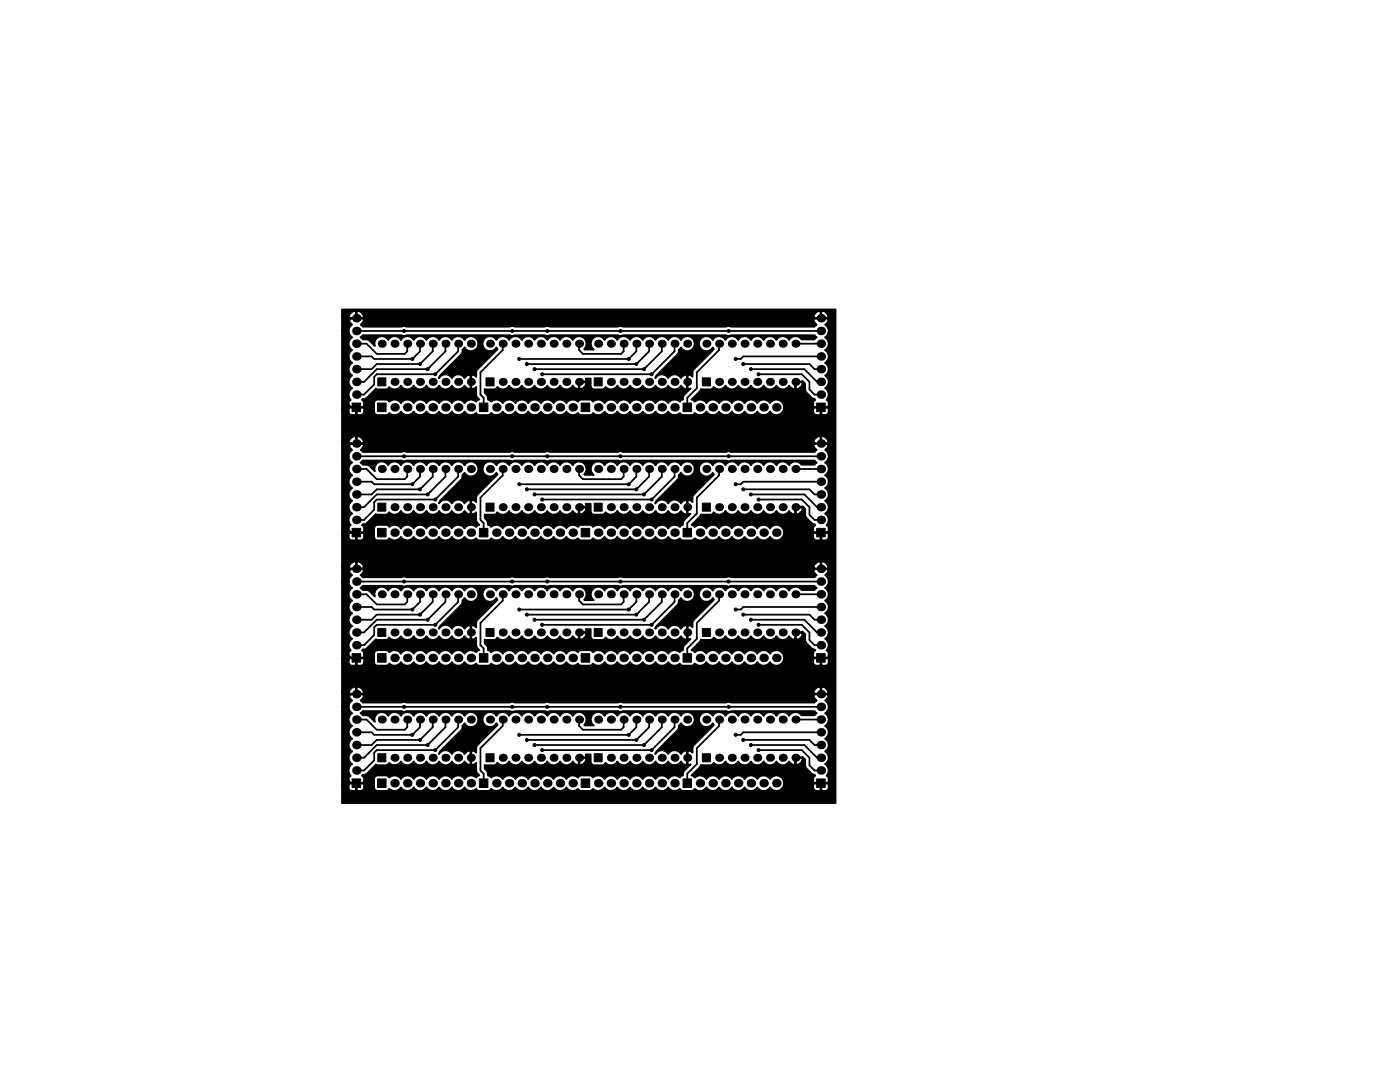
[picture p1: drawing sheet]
<svg xmlns="http://www.w3.org/2000/svg" width="279mm" height="216mm" viewBox="0 0 279 216" stroke-linecap="round" stroke-linejoin="round" font-family="sans-serif">
<g fill="#000" stroke="#000" stroke-width=".2">
<path d="M75.4 75.4h1.6v1.6h-1.6zM97 75.4h1.6v1.6h-1.6zM118.6 75.4h1.6v1.6h-1.6zM140.2 75.4h1.6v1.6h-1.6zM70.3 80.4h1.7v1.7h-1.7zM75.4 80.4h1.6v1.7h-1.6zM95.7 80.4h1.7v1.7h-1.7zM116 80.4h1.7v1.7h-1.7zM136.3 80.4h1.7v1.7h-1.7zM163 80.4h1.7v1.7h-1.7zM70.3 105.4h1.7v1.7h-1.7zM75.4 100.4h1.6v1.6h-1.6z"/>
<path d="M75.4 105.4h1.6v1.7h-1.6zM95.7 105.4h1.7v1.7h-1.7zM97 100.4h1.6v1.6h-1.6zM116 105.4h1.7v1.7h-1.7zM118.6 100.4h1.6v1.6h-1.6zM136.3 105.4h1.7v1.7h-1.7zM140.2 100.4h1.6v1.6h-1.6zM163 105.4h1.7v1.7h-1.7zM70.3 130.4h1.7v1.7h-1.7zM75.4 125.4h1.6v1.6h-1.6zM75.4 130.4h1.6v1.7h-1.6zM95.7 130.4h1.7v1.7h-1.7z"/>
<path d="M97 125.4h1.6v1.6h-1.6zM116 130.4h1.7v1.7h-1.7zM118.6 125.4h1.6v1.6h-1.6zM136.3 130.4h1.7v1.7h-1.7zM140.2 125.4h1.6v1.6h-1.6zM163 130.4h1.7v1.7h-1.7zM70.3 155.4h1.7v1.7h-1.7zM75.4 150.4h1.6v1.6h-1.6zM75.4 155.4h1.6v1.7h-1.6zM95.7 155.4h1.7v1.7h-1.7zM97 150.4h1.6v1.6h-1.6zM116 155.4h1.7v1.7h-1.7z"/>
<path d="M118.6 150.4h1.6v1.6h-1.6zM136.3 155.4h1.7v1.7h-1.7zM140.2 150.4h1.6v1.6h-1.6zM163 155.4h1.7v1.7h-1.7z"/>
<circle cx="80.6" cy="66" r=".3"/>
<circle cx="82.3" cy="71.6" r=".3"/>
<circle cx="83.8" cy="72.6" r=".3"/>
<circle cx="85.3" cy="73.7" r=".3"/>
<circle cx="86.9" cy="74.7" r=".3"/>
<circle cx="95.9" cy="67.3" r=".3"/>
<circle cx="102.2" cy="66" r=".3"/>
<circle cx="103.6" cy="71.6" r=".3"/>
<circle cx="105.2" cy="72.6" r=".3"/>
<circle cx="106.7" cy="73.7" r=".3"/>
<circle cx="108.2" cy="74.7" r=".3"/>
<circle cx="109.2" cy="66" r=".3"/>
<circle cx="123.8" cy="66" r=".3"/>
<circle cx="125.5" cy="71.6" r=".3"/>
<circle cx="127" cy="72.6" r=".3"/>
<circle cx="128.5" cy="73.7" r=".3"/>
<circle cx="130" cy="74.7" r=".3"/>
<circle cx="139.1" cy="67.3" r=".3"/>
<circle cx="145.4" cy="66" r=".3"/>
<circle cx="146.8" cy="71.6" r=".3"/>
<circle cx="148.3" cy="72.6" r=".3"/>
<circle cx="149.9" cy="73.7" r=".3"/>
<circle cx="151.4" cy="74.7" r=".3"/>
<circle cx="80.6" cy="91" r=".3"/>
<circle cx="82.3" cy="96.6" r=".3"/>
<circle cx="83.8" cy="97.6" r=".3"/>
<circle cx="85.3" cy="98.7" r=".3"/>
<circle cx="86.9" cy="99.7" r=".3"/>
<circle cx="95.9" cy="92.3" r=".3"/>
<circle cx="102.2" cy="91" r=".3"/>
<circle cx="103.6" cy="96.6" r=".3"/>
<circle cx="105.2" cy="97.6" r=".3"/>
<circle cx="106.7" cy="98.7" r=".3"/>
<circle cx="108.2" cy="99.7" r=".3"/>
<circle cx="109.2" cy="91" r=".3"/>
<circle cx="123.8" cy="91" r=".3"/>
<circle cx="125.5" cy="96.6" r=".3"/>
<circle cx="127" cy="97.6" r=".3"/>
<circle cx="128.5" cy="98.7" r=".3"/>
<circle cx="130" cy="99.7" r=".3"/>
<circle cx="139.1" cy="92.3" r=".3"/>
<circle cx="145.4" cy="91" r=".3"/>
<circle cx="146.8" cy="96.6" r=".3"/>
<circle cx="148.3" cy="97.6" r=".3"/>
<circle cx="149.9" cy="98.7" r=".3"/>
<circle cx="151.4" cy="99.7" r=".3"/>
<circle cx="80.6" cy="116" r=".3"/>
<circle cx="95.9" cy="117.3" r=".3"/>
<circle cx="102.2" cy="116" r=".3"/>
<circle cx="109.2" cy="116" r=".3"/>
<circle cx="123.8" cy="116" r=".3"/>
<circle cx="139.1" cy="117.3" r=".3"/>
<circle cx="145.4" cy="116" r=".3"/>
<circle cx="82.3" cy="121.6" r=".3"/>
<circle cx="83.8" cy="122.6" r=".3"/>
<circle cx="85.3" cy="123.7" r=".3"/>
<circle cx="86.9" cy="124.7" r=".3"/>
<circle cx="103.6" cy="121.6" r=".3"/>
<circle cx="105.2" cy="122.6" r=".3"/>
<circle cx="106.7" cy="123.7" r=".3"/>
<circle cx="108.2" cy="124.7" r=".3"/>
<circle cx="125.5" cy="121.6" r=".3"/>
<circle cx="127" cy="122.6" r=".3"/>
<circle cx="128.5" cy="123.7" r=".3"/>
<circle cx="130" cy="124.7" r=".3"/>
<circle cx="146.8" cy="121.6" r=".3"/>
<circle cx="148.3" cy="122.6" r=".3"/>
<circle cx="149.9" cy="123.7" r=".3"/>
<circle cx="151.4" cy="124.7" r=".3"/>
<circle cx="80.6" cy="141" r=".3"/>
<circle cx="82.3" cy="146.6" r=".3"/>
<circle cx="83.8" cy="147.6" r=".3"/>
<circle cx="85.3" cy="148.7" r=".3"/>
<circle cx="86.9" cy="149.7" r=".3"/>
<circle cx="95.9" cy="142.3" r=".3"/>
<circle cx="102.2" cy="141" r=".3"/>
<circle cx="103.6" cy="146.6" r=".3"/>
<circle cx="105.2" cy="147.6" r=".3"/>
<circle cx="106.7" cy="148.7" r=".3"/>
<circle cx="108.2" cy="149.7" r=".3"/>
<circle cx="109.2" cy="141" r=".3"/>
<circle cx="123.8" cy="141" r=".3"/>
<circle cx="125.5" cy="146.6" r=".3"/>
<circle cx="127" cy="147.6" r=".3"/>
<circle cx="128.5" cy="148.7" r=".3"/>
<circle cx="130" cy="149.7" r=".3"/>
<circle cx="139.1" cy="142.3" r=".3"/>
<circle cx="145.4" cy="141" r=".3"/>
<circle cx="146.8" cy="146.6" r=".3"/>
<circle cx="148.3" cy="147.6" r=".3"/>
<circle cx="149.9" cy="148.7" r=".3"/>
<circle cx="151.4" cy="149.7" r=".3"/>
</g>
<g fill="#000">
<circle cx="71.1" cy="68.6" r=".85"/>
<circle cx="71.1" cy="78.7" r=".85"/>
<circle cx="71.1" cy="71.1" r=".85"/>
<circle cx="71.1" cy="73.7" r=".85"/>
<circle cx="71.1" cy="63.5" r=".85"/>
<circle cx="71.1" cy="76.2" r=".85"/>
<circle cx="71.1" cy="66" r=".85"/>
<circle cx="76.2" cy="68.6" r=".8"/>
<circle cx="78.7" cy="68.6" r=".8"/>
<circle cx="78.7" cy="76.2" r=".8"/>
<circle cx="81.3" cy="76.2" r=".8"/>
<circle cx="81.3" cy="68.6" r=".8"/>
<circle cx="83.8" cy="76.2" r=".8"/>
<circle cx="83.8" cy="68.6" r=".8"/>
<circle cx="86.4" cy="76.2" r=".8"/>
<circle cx="86.4" cy="68.6" r=".8"/>
<circle cx="88.9" cy="68.6" r=".8"/>
<circle cx="88.9" cy="76.2" r=".8"/>
<circle cx="91.4" cy="68.6" r=".8"/>
<circle cx="91.4" cy="76.2" r=".8"/>
<circle cx="94" cy="76.2" r=".8"/>
<circle cx="94" cy="68.6" r=".8"/>
<circle cx="97.8" cy="68.6" r=".8"/>
<circle cx="100.3" cy="76.2" r=".8"/>
<circle cx="100.3" cy="68.6" r=".8"/>
<circle cx="102.9" cy="76.2" r=".8"/>
<circle cx="102.9" cy="68.6" r=".8"/>
<circle cx="105.4" cy="76.2" r=".8"/>
<circle cx="105.4" cy="68.6" r=".8"/>
<circle cx="107.9" cy="76.2" r=".8"/>
<circle cx="107.9" cy="68.6" r=".8"/>
<circle cx="110.5" cy="76.2" r=".8"/>
<circle cx="110.5" cy="68.6" r=".8"/>
<circle cx="113" cy="76.2" r=".8"/>
<circle cx="113" cy="68.6" r=".8"/>
<circle cx="115.6" cy="68.6" r=".8"/>
<circle cx="115.6" cy="76.2" r=".8"/>
<circle cx="119.4" cy="68.6" r=".8"/>
<circle cx="121.9" cy="76.2" r=".8"/>
<circle cx="121.9" cy="68.6" r=".8"/>
<circle cx="124.5" cy="68.6" r=".8"/>
<circle cx="124.5" cy="76.2" r=".8"/>
<circle cx="127" cy="68.6" r=".8"/>
<circle cx="127" cy="76.2" r=".8"/>
<circle cx="129.5" cy="68.6" r=".8"/>
<circle cx="129.5" cy="76.2" r=".8"/>
<circle cx="132.1" cy="68.6" r=".8"/>
<circle cx="132.1" cy="76.2" r=".8"/>
<circle cx="134.6" cy="76.2" r=".8"/>
<circle cx="134.6" cy="68.6" r=".8"/>
<circle cx="137.2" cy="68.6" r=".8"/>
<circle cx="137.2" cy="76.2" r=".8"/>
<circle cx="141" cy="68.6" r=".8"/>
<circle cx="143.5" cy="76.2" r=".8"/>
<circle cx="143.5" cy="68.6" r=".8"/>
<circle cx="146" cy="76.2" r=".8"/>
<circle cx="146" cy="68.6" r=".8"/>
<circle cx="148.6" cy="68.6" r=".8"/>
<circle cx="148.6" cy="76.2" r=".8"/>
<circle cx="151.1" cy="68.6" r=".8"/>
<circle cx="151.1" cy="76.2" r=".8"/>
<circle cx="153.7" cy="68.6" r=".8"/>
<circle cx="153.7" cy="76.2" r=".8"/>
<circle cx="156.2" cy="68.6" r=".8"/>
<circle cx="156.2" cy="76.2" r=".8"/>
<circle cx="158.7" cy="68.6" r=".8"/>
<circle cx="158.7" cy="76.2" r=".8"/>
<circle cx="163.8" cy="63.5" r=".85"/>
<circle cx="163.8" cy="78.7" r=".85"/>
<circle cx="163.8" cy="76.2" r=".85"/>
<circle cx="163.8" cy="73.7" r=".85"/>
<circle cx="163.8" cy="68.6" r=".85"/>
<circle cx="163.8" cy="71.1" r=".85"/>
<circle cx="163.8" cy="66" r=".85"/>
<circle cx="71.1" cy="93.6" r=".85"/>
<circle cx="71.1" cy="96.1" r=".85"/>
<circle cx="71.1" cy="91" r=".85"/>
<circle cx="71.1" cy="88.5" r=".85"/>
<circle cx="71.1" cy="98.7" r=".85"/>
<circle cx="76.2" cy="93.6" r=".8"/>
<circle cx="78.7" cy="81.3" r=".85"/>
<circle cx="78.7" cy="93.6" r=".8"/>
<circle cx="81.3" cy="81.3" r=".85"/>
<circle cx="81.3" cy="93.6" r=".8"/>
<circle cx="83.8" cy="81.3" r=".85"/>
<circle cx="83.8" cy="93.6" r=".8"/>
<circle cx="86.4" cy="81.3" r=".85"/>
<circle cx="86.4" cy="93.6" r=".8"/>
<circle cx="88.9" cy="81.3" r=".85"/>
<circle cx="88.9" cy="93.6" r=".8"/>
<circle cx="91.4" cy="93.6" r=".8"/>
<circle cx="91.4" cy="81.3" r=".85"/>
<circle cx="94" cy="93.6" r=".8"/>
<circle cx="94" cy="81.3" r=".85"/>
<circle cx="97.8" cy="93.6" r=".8"/>
<circle cx="99.1" cy="81.3" r=".85"/>
<circle cx="100.3" cy="93.6" r=".8"/>
<circle cx="101.6" cy="81.3" r=".85"/>
<circle cx="102.9" cy="93.6" r=".8"/>
<circle cx="104.1" cy="81.3" r=".85"/>
<circle cx="105.4" cy="93.6" r=".8"/>
<circle cx="106.7" cy="81.3" r=".85"/>
<circle cx="107.9" cy="93.6" r=".8"/>
<circle cx="109.2" cy="81.3" r=".85"/>
<circle cx="110.5" cy="93.6" r=".8"/>
<circle cx="111.8" cy="81.3" r=".85"/>
<circle cx="113" cy="93.6" r=".8"/>
<circle cx="114.3" cy="81.3" r=".85"/>
<circle cx="115.6" cy="93.6" r=".8"/>
<circle cx="119.4" cy="93.6" r=".8"/>
<circle cx="119.4" cy="81.3" r=".85"/>
<circle cx="121.9" cy="81.3" r=".85"/>
<circle cx="121.9" cy="93.6" r=".8"/>
<circle cx="124.5" cy="81.3" r=".85"/>
<circle cx="124.5" cy="93.6" r=".8"/>
<circle cx="127" cy="81.3" r=".85"/>
<circle cx="127" cy="93.6" r=".8"/>
<circle cx="129.5" cy="81.3" r=".85"/>
<circle cx="129.5" cy="93.6" r=".8"/>
<circle cx="132.1" cy="81.3" r=".85"/>
<circle cx="132.1" cy="93.6" r=".8"/>
<circle cx="134.6" cy="93.6" r=".8"/>
<circle cx="134.6" cy="81.3" r=".85"/>
<circle cx="137.2" cy="93.6" r=".8"/>
<circle cx="139.7" cy="81.3" r=".85"/>
<circle cx="141" cy="93.6" r=".8"/>
<circle cx="142.2" cy="81.3" r=".85"/>
<circle cx="143.5" cy="93.6" r=".8"/>
<circle cx="144.8" cy="81.3" r=".85"/>
<circle cx="146" cy="93.6" r=".8"/>
<circle cx="147.3" cy="81.3" r=".85"/>
<circle cx="148.6" cy="93.6" r=".8"/>
<circle cx="149.9" cy="81.3" r=".85"/>
<circle cx="151.1" cy="93.6" r=".8"/>
<circle cx="152.4" cy="81.3" r=".85"/>
<circle cx="153.7" cy="93.6" r=".8"/>
<circle cx="154.9" cy="81.3" r=".85"/>
<circle cx="156.2" cy="93.6" r=".8"/>
<circle cx="158.7" cy="93.6" r=".8"/>
<circle cx="163.8" cy="98.7" r=".85"/>
<circle cx="163.8" cy="96.1" r=".85"/>
<circle cx="163.8" cy="88.5" r=".85"/>
<circle cx="163.8" cy="93.6" r=".85"/>
<circle cx="163.8" cy="91" r=".85"/>
<circle cx="71.1" cy="113.5" r=".85"/>
<circle cx="71.1" cy="101.2" r=".85"/>
<circle cx="71.1" cy="118.6" r=".85"/>
<circle cx="71.1" cy="103.7" r=".85"/>
<circle cx="71.1" cy="116" r=".85"/>
<circle cx="76.2" cy="118.6" r=".8"/>
<circle cx="78.7" cy="106.3" r=".85"/>
<circle cx="78.7" cy="101.2" r=".8"/>
<circle cx="78.7" cy="118.6" r=".8"/>
<circle cx="81.3" cy="106.3" r=".85"/>
<circle cx="81.3" cy="101.2" r=".8"/>
<circle cx="81.3" cy="118.6" r=".8"/>
<circle cx="83.8" cy="118.6" r=".8"/>
<circle cx="83.8" cy="106.3" r=".85"/>
<circle cx="83.8" cy="101.2" r=".8"/>
<circle cx="86.4" cy="118.6" r=".8"/>
<circle cx="86.4" cy="106.3" r=".85"/>
<circle cx="86.4" cy="101.2" r=".8"/>
<circle cx="88.9" cy="101.2" r=".8"/>
<circle cx="88.9" cy="106.3" r=".85"/>
<circle cx="88.9" cy="118.6" r=".8"/>
<circle cx="91.4" cy="101.2" r=".8"/>
<circle cx="91.4" cy="106.3" r=".85"/>
<circle cx="91.4" cy="118.6" r=".8"/>
<circle cx="94" cy="101.2" r=".8"/>
<circle cx="94" cy="118.6" r=".8"/>
<circle cx="94" cy="106.3" r=".85"/>
<circle cx="97.8" cy="118.6" r=".8"/>
<circle cx="99.1" cy="106.3" r=".85"/>
<circle cx="100.3" cy="118.6" r=".8"/>
<circle cx="100.3" cy="101.2" r=".8"/>
<circle cx="101.6" cy="106.3" r=".85"/>
<circle cx="102.9" cy="101.2" r=".8"/>
<circle cx="102.9" cy="118.6" r=".8"/>
<circle cx="104.1" cy="106.3" r=".85"/>
<circle cx="105.4" cy="101.2" r=".8"/>
<circle cx="105.4" cy="118.6" r=".8"/>
<circle cx="106.7" cy="106.3" r=".85"/>
<circle cx="107.9" cy="118.6" r=".8"/>
<circle cx="107.9" cy="101.2" r=".8"/>
<circle cx="109.2" cy="106.3" r=".85"/>
<circle cx="110.5" cy="118.6" r=".8"/>
<circle cx="110.5" cy="101.2" r=".8"/>
<circle cx="111.8" cy="106.3" r=".85"/>
<circle cx="113" cy="118.6" r=".8"/>
<circle cx="113" cy="101.2" r=".8"/>
<circle cx="114.3" cy="106.3" r=".85"/>
<circle cx="115.6" cy="118.6" r=".8"/>
<circle cx="115.6" cy="101.2" r=".8"/>
<circle cx="119.4" cy="118.6" r=".8"/>
<circle cx="119.4" cy="106.3" r=".85"/>
<circle cx="121.9" cy="101.2" r=".8"/>
<circle cx="121.9" cy="106.3" r=".85"/>
<circle cx="121.9" cy="118.6" r=".8"/>
<circle cx="124.5" cy="106.3" r=".85"/>
<circle cx="124.5" cy="118.6" r=".8"/>
<circle cx="124.5" cy="101.2" r=".8"/>
<circle cx="127" cy="118.6" r=".8"/>
<circle cx="127" cy="106.3" r=".85"/>
<circle cx="127" cy="101.2" r=".8"/>
<circle cx="129.5" cy="106.3" r=".85"/>
<circle cx="129.5" cy="118.6" r=".8"/>
<circle cx="129.5" cy="101.2" r=".8"/>
<circle cx="132.1" cy="106.3" r=".85"/>
<circle cx="132.1" cy="101.2" r=".8"/>
<circle cx="132.1" cy="118.6" r=".8"/>
<circle cx="134.6" cy="101.2" r=".8"/>
<circle cx="134.6" cy="118.6" r=".8"/>
<circle cx="134.6" cy="106.3" r=".85"/>
<circle cx="137.2" cy="118.6" r=".8"/>
<circle cx="137.2" cy="101.2" r=".8"/>
<circle cx="139.7" cy="106.3" r=".85"/>
<circle cx="141" cy="118.6" r=".8"/>
<circle cx="142.2" cy="106.3" r=".85"/>
<circle cx="143.5" cy="118.6" r=".8"/>
<circle cx="143.5" cy="101.2" r=".8"/>
<circle cx="144.8" cy="106.3" r=".85"/>
<circle cx="146" cy="118.6" r=".8"/>
<circle cx="146" cy="101.2" r=".8"/>
<circle cx="147.3" cy="106.3" r=".85"/>
<circle cx="148.6" cy="101.2" r=".8"/>
<circle cx="148.6" cy="118.6" r=".8"/>
<circle cx="149.9" cy="106.3" r=".85"/>
<circle cx="151.1" cy="118.6" r=".8"/>
<circle cx="151.1" cy="101.2" r=".8"/>
<circle cx="152.4" cy="106.3" r=".85"/>
<circle cx="153.7" cy="118.6" r=".8"/>
<circle cx="153.7" cy="101.2" r=".8"/>
<circle cx="154.9" cy="106.3" r=".85"/>
<circle cx="156.2" cy="118.6" r=".8"/>
<circle cx="156.2" cy="101.2" r=".8"/>
<circle cx="158.7" cy="101.2" r=".8"/>
<circle cx="158.7" cy="118.6" r=".8"/>
<circle cx="163.8" cy="113.5" r=".85"/>
<circle cx="163.8" cy="101.2" r=".85"/>
<circle cx="163.8" cy="118.6" r=".85"/>
<circle cx="163.8" cy="116" r=".85"/>
<circle cx="163.8" cy="103.7" r=".85"/>
<circle cx="71.1" cy="138.5" r=".85"/>
<circle cx="71.1" cy="126.2" r=".85"/>
<circle cx="71.1" cy="123.7" r=".85"/>
<circle cx="71.1" cy="128.7" r=".85"/>
<circle cx="71.1" cy="121.1" r=".85"/>
<circle cx="78.7" cy="126.2" r=".8"/>
<circle cx="78.7" cy="131.3" r=".85"/>
<circle cx="81.3" cy="131.3" r=".85"/>
<circle cx="81.3" cy="126.2" r=".8"/>
<circle cx="83.8" cy="126.2" r=".8"/>
<circle cx="83.8" cy="131.3" r=".85"/>
<circle cx="86.4" cy="126.2" r=".8"/>
<circle cx="86.4" cy="131.3" r=".85"/>
<circle cx="88.9" cy="126.2" r=".8"/>
<circle cx="88.9" cy="131.3" r=".85"/>
<circle cx="91.4" cy="126.2" r=".8"/>
<circle cx="91.4" cy="131.3" r=".85"/>
<circle cx="94" cy="126.2" r=".8"/>
<circle cx="94" cy="131.3" r=".85"/>
<circle cx="99.1" cy="131.3" r=".85"/>
<circle cx="100.3" cy="126.2" r=".8"/>
<circle cx="101.6" cy="131.3" r=".85"/>
<circle cx="102.9" cy="126.2" r=".8"/>
<circle cx="104.1" cy="131.3" r=".85"/>
<circle cx="105.4" cy="126.2" r=".8"/>
<circle cx="106.7" cy="131.3" r=".85"/>
<circle cx="107.9" cy="126.2" r=".8"/>
<circle cx="109.2" cy="131.3" r=".85"/>
<circle cx="110.5" cy="126.2" r=".8"/>
<circle cx="111.8" cy="131.3" r=".85"/>
<circle cx="113" cy="126.2" r=".8"/>
<circle cx="114.3" cy="131.3" r=".85"/>
<circle cx="115.6" cy="126.2" r=".8"/>
<circle cx="119.4" cy="131.3" r=".85"/>
<circle cx="121.9" cy="126.2" r=".8"/>
<circle cx="121.9" cy="131.3" r=".85"/>
<circle cx="124.5" cy="131.3" r=".85"/>
<circle cx="124.5" cy="126.2" r=".8"/>
<circle cx="127" cy="131.3" r=".85"/>
<circle cx="127" cy="126.2" r=".8"/>
<circle cx="129.5" cy="126.2" r=".8"/>
<circle cx="129.5" cy="131.3" r=".85"/>
<circle cx="132.1" cy="131.3" r=".85"/>
<circle cx="132.1" cy="126.2" r=".8"/>
<circle cx="134.6" cy="126.2" r=".8"/>
<circle cx="134.6" cy="131.3" r=".85"/>
<circle cx="137.2" cy="126.2" r=".8"/>
<circle cx="139.7" cy="131.3" r=".85"/>
<circle cx="142.2" cy="131.3" r=".85"/>
<circle cx="143.5" cy="126.2" r=".8"/>
<circle cx="144.8" cy="131.3" r=".85"/>
<circle cx="146" cy="126.2" r=".8"/>
<circle cx="147.3" cy="131.3" r=".85"/>
<circle cx="148.6" cy="126.2" r=".8"/>
<circle cx="149.9" cy="131.3" r=".85"/>
<circle cx="151.1" cy="126.2" r=".8"/>
<circle cx="152.4" cy="131.3" r=".85"/>
<circle cx="153.7" cy="126.2" r=".8"/>
<circle cx="154.9" cy="131.3" r=".85"/>
<circle cx="156.2" cy="126.2" r=".8"/>
<circle cx="158.7" cy="126.2" r=".8"/>
<circle cx="163.8" cy="123.7" r=".85"/>
<circle cx="163.8" cy="121.1" r=".85"/>
<circle cx="163.8" cy="126.2" r=".85"/>
<circle cx="163.8" cy="138.5" r=".85"/>
<circle cx="163.8" cy="128.7" r=".85"/>
<circle cx="71.1" cy="151.2" r=".85"/>
<circle cx="71.1" cy="146.1" r=".85"/>
<circle cx="71.1" cy="141" r=".85"/>
<circle cx="71.1" cy="153.7" r=".85"/>
<circle cx="71.1" cy="143.6" r=".85"/>
<circle cx="71.1" cy="148.7" r=".85"/>
<circle cx="76.2" cy="143.6" r=".8"/>
<circle cx="78.7" cy="156.3" r=".85"/>
<circle cx="78.7" cy="151.2" r=".8"/>
<circle cx="78.7" cy="143.6" r=".8"/>
<circle cx="81.3" cy="156.3" r=".85"/>
<circle cx="81.3" cy="143.6" r=".8"/>
<circle cx="81.3" cy="151.2" r=".8"/>
<circle cx="83.8" cy="143.6" r=".8"/>
<circle cx="83.8" cy="156.3" r=".85"/>
<circle cx="83.8" cy="151.2" r=".8"/>
<circle cx="86.4" cy="156.3" r=".85"/>
<circle cx="86.4" cy="143.6" r=".8"/>
<circle cx="86.4" cy="151.2" r=".8"/>
<circle cx="88.9" cy="156.3" r=".85"/>
<circle cx="88.9" cy="143.6" r=".8"/>
<circle cx="88.9" cy="151.2" r=".8"/>
<circle cx="91.4" cy="143.6" r=".8"/>
<circle cx="91.4" cy="151.2" r=".8"/>
<circle cx="91.4" cy="156.3" r=".85"/>
<circle cx="94" cy="156.3" r=".85"/>
<circle cx="94" cy="143.6" r=".8"/>
<circle cx="94" cy="151.2" r=".8"/>
<circle cx="97.8" cy="143.6" r=".8"/>
<circle cx="99.1" cy="156.3" r=".85"/>
<circle cx="100.3" cy="143.6" r=".8"/>
<circle cx="100.3" cy="151.2" r=".8"/>
<circle cx="101.6" cy="156.3" r=".85"/>
<circle cx="102.9" cy="151.2" r=".8"/>
<circle cx="102.9" cy="143.6" r=".8"/>
<circle cx="104.1" cy="156.3" r=".85"/>
<circle cx="105.4" cy="151.2" r=".8"/>
<circle cx="105.4" cy="143.6" r=".8"/>
<circle cx="106.7" cy="156.3" r=".85"/>
<circle cx="107.9" cy="143.6" r=".8"/>
<circle cx="107.9" cy="151.2" r=".8"/>
<circle cx="109.2" cy="156.3" r=".85"/>
<circle cx="110.5" cy="143.6" r=".8"/>
<circle cx="110.5" cy="151.2" r=".8"/>
<circle cx="111.8" cy="156.3" r=".85"/>
<circle cx="113" cy="151.2" r=".8"/>
<circle cx="113" cy="143.6" r=".8"/>
<circle cx="114.3" cy="156.3" r=".85"/>
<circle cx="115.6" cy="143.6" r=".8"/>
<circle cx="115.6" cy="151.2" r=".8"/>
<circle cx="119.4" cy="143.6" r=".8"/>
<circle cx="119.4" cy="156.3" r=".85"/>
<circle cx="121.9" cy="156.3" r=".85"/>
<circle cx="121.9" cy="151.2" r=".8"/>
<circle cx="121.9" cy="143.6" r=".8"/>
<circle cx="124.5" cy="156.3" r=".85"/>
<circle cx="124.5" cy="151.2" r=".8"/>
<circle cx="124.5" cy="143.6" r=".8"/>
<circle cx="127" cy="156.3" r=".85"/>
<circle cx="127" cy="151.2" r=".8"/>
<circle cx="127" cy="143.6" r=".8"/>
<circle cx="129.5" cy="156.3" r=".85"/>
<circle cx="129.5" cy="143.6" r=".8"/>
<circle cx="129.5" cy="151.2" r=".8"/>
<circle cx="132.1" cy="156.3" r=".85"/>
<circle cx="132.1" cy="143.6" r=".8"/>
<circle cx="132.1" cy="151.2" r=".8"/>
<circle cx="134.6" cy="156.3" r=".85"/>
<circle cx="134.6" cy="151.2" r=".8"/>
<circle cx="134.6" cy="143.6" r=".8"/>
<circle cx="137.2" cy="143.6" r=".8"/>
<circle cx="137.2" cy="151.2" r=".8"/>
<circle cx="139.7" cy="156.3" r=".85"/>
<circle cx="141" cy="143.6" r=".8"/>
<circle cx="142.2" cy="156.3" r=".85"/>
<circle cx="143.5" cy="143.6" r=".8"/>
<circle cx="143.5" cy="151.2" r=".8"/>
<circle cx="144.8" cy="156.3" r=".85"/>
<circle cx="146" cy="143.6" r=".8"/>
<circle cx="146" cy="151.2" r=".8"/>
<circle cx="147.3" cy="156.3" r=".85"/>
<circle cx="148.6" cy="151.2" r=".8"/>
<circle cx="148.6" cy="143.6" r=".8"/>
<circle cx="149.9" cy="156.3" r=".85"/>
<circle cx="151.1" cy="151.2" r=".8"/>
<circle cx="151.1" cy="143.6" r=".8"/>
<circle cx="152.4" cy="156.3" r=".85"/>
<circle cx="153.7" cy="143.6" r=".8"/>
<circle cx="153.7" cy="151.2" r=".8"/>
<circle cx="154.9" cy="156.3" r=".85"/>
<circle cx="156.2" cy="143.6" r=".8"/>
<circle cx="156.2" cy="151.2" r=".8"/>
<circle cx="158.7" cy="143.6" r=".8"/>
<circle cx="158.7" cy="151.2" r=".8"/>
<circle cx="163.8" cy="151.2" r=".85"/>
<circle cx="163.8" cy="153.7" r=".85"/>
<circle cx="163.8" cy="148.7" r=".85"/>
<circle cx="163.8" cy="146.1" r=".85"/>
<circle cx="163.8" cy="143.6" r=".85"/>
<circle cx="163.8" cy="141" r=".85"/>
</g>
<g fill="none" stroke="#000" stroke-width=".35">
<path d="M71.1 63.5h-1l-1 1v15.8l1 1h1M71.1 68.6h2.1l2 2h5.6l.5-.5v-1.5M71.1 66h92.7M83.8 68.6v1.5l-1.5 1.5h-7.6l-.5-.5h-3.1M86.4 68.6v1.5l-2.6 2.5h-8.6l-1 1.1h-3.1M88.9 68.6v1.5l-3.6 3.6h-10.1l-2.6 2.5h-1.5M91.4 68.6v1.5l-4.5 4.6h-11.7l-.5 .5v1.5l-2.1 2h-1.5M95.9 67.3v3.2l-1.9 1.9v3.8M100.3 68.6v1.3l-4.4 4.4v4.4l.6 .7v1.9M115.6 68.6v1.3l.7 .7h7.7l.5-.5v-1.5M127 68.6v1.5l-1.5 1.5h-21.9M129.5 68.6v1.5l-2.5 2.5h-21.8"/>
<path d="M132.1 68.6v1.5l-3.6 3.6h-21.8M134.6 68.6v1.5l-4.6 4.6h-21.8M139.1 67.3v3.2l-1.9 1.9v3.8M143.5 68.6v1.3l-4.4 4.4v3.2l-1.9 1.9v1.9M148.3 72.6h13.2l1.1 1.1h1.2M149.9 73.7h10.6l2.6 2.5h.7M151.4 74.7h8.6l1.5 1.5v1.5l1.1 1h1.2v-.2M158.7 68.6h5.1M163.8 63.5h1.3l1 1v15.8l-1 1h-1.3M163.8 71.1h-15.5l-.5 .5h-1M71.1 88.5h-1l-1 1v15.8l1 1h1M71.1 93.6h2.1l2 2h5.6l.5-.5v-1.5"/>
<path d="M71.1 91h92.7M83.8 93.6v1.5l-1.5 1.5h-7.6l-.5-.5h-3.1M86.4 93.6v1.5l-2.6 2.5h-8.6l-1 1.1h-3.1M88.9 93.6v1.5l-3.6 3.6h-10.1l-2.6 2.5h-1.5M91.4 93.6v1.5l-4.5 4.6h-11.7l-.5 .5v1.5l-2.1 2h-1.5M95.9 92.3v3.2l-1.9 1.9v3.8M100.3 93.6v1.2l-4.4 4.5v4.4l.6 .7v1.9M115.6 93.6v1.2l.7 .8h7.7l.5-.5v-1.5M127 93.6v1.5l-1.5 1.5h-21.9M129.5 93.6v1.5l-2.5 2.5h-21.8M132.1 93.6v1.5l-3.6 3.6h-21.8M134.6 93.6v1.5l-4.6 4.6h-21.8"/>
<path d="M139.1 92.3v3.2l-1.9 1.9v3.8M143.5 93.6v1.2l-4.4 4.5v3.2l-1.9 1.9v1.9M148.3 97.6h13.2l1.1 1.1h1.2M149.9 98.7h10.6l2.6 2.5h.7M151.4 99.7h8.6l1.5 1.5v1.5l1.1 1h1.2v-.2M158.7 93.6h5.1M163.8 88.5h1.3l1 1v15.8l-1 1h-1.3M163.8 96.1h-15.5l-.5 .5h-1M71.1 113.5h-1l-1 1v15.8l1 1h1M71.1 118.6h2.1l2 2h5.6l.5-.5v-1.5M71.1 116h92.7M83.8 118.6v1.5l-1.5 1.5h-7.6l-.5-.5h-3.1"/>
<path d="M86.4 118.6v1.5l-2.6 2.5h-8.6l-1 1.1h-3.1M88.9 118.6v1.5l-3.6 3.6h-10.1l-2.6 2.5h-1.5M91.4 118.6v1.5l-4.5 4.6h-11.7l-.5 .5v1.5l-2.1 2h-1.5M95.9 117.3v3.2l-1.9 1.9v3.8M100.3 118.6v1.2l-4.4 4.5v4.4l.6 .7v1.9M115.6 118.6v1.2l.7 .8h7.7l.5-.5v-1.5M127 118.6v1.5l-1.5 1.5h-21.9M129.5 118.6v1.5l-2.5 2.5h-21.8M132.1 118.6v1.5l-3.6 3.6h-21.8M134.6 118.6v1.5l-4.6 4.6h-21.8M139.1 117.3v3.2l-1.9 1.9v3.8M143.5 118.6v1.2l-4.4 4.5v3.2l-1.9 1.9v1.9"/>
<path d="M158.7 118.6h5.1M163.8 113.5h1.3l1 1v15.8l-1 1h-1.3M71.1 138.5h-1l-1 1v15.8l1 1h1M148.3 122.6h13.2l1.1 1.1h1.2M149.9 123.7h10.6l2.6 2.5h.7M151.4 124.7h8.6l1.5 1.5v1.5l1.1 1h1.2v-.2M163.8 138.5h1.3l1 1v15.8l-1 1h-1.3M163.8 121.1h-15.5l-.5 .5h-1M71.1 143.6h2.1l2 2h5.6l.5-.5v-1.5M71.1 141h92.7M83.8 143.6v1.5l-1.5 1.5h-7.6l-.5-.5h-3.1M86.4 143.6v1.5l-2.6 2.5h-8.6l-1 1.1h-3.1"/>
<path d="M88.9 143.6v1.5l-3.6 3.6h-10.1l-2.6 2.5h-1.5M91.4 143.6v1.5l-4.5 4.6h-11.7l-.5 .5v1.5l-2.1 2h-1.5M95.9 142.3v3.2l-1.9 1.9v3.8M100.3 143.6v1.3l-4.4 4.4v4.4l.6 .7v1.9M115.6 143.6v1.3l.7 .7h7.7l.5-.5v-1.5M127 143.6v1.5l-1.5 1.5h-21.9M129.5 143.6v1.5l-2.5 2.5h-21.8M132.1 143.6v1.5l-3.6 3.6h-21.8M134.6 143.6v1.5l-4.6 4.6h-21.8M139.1 142.3v3.2l-1.9 1.9v3.8M143.5 143.6v1.3l-4.4 4.4v3.2l-1.9 1.9v1.9M148.3 147.6h13.2l1.1 1.1h1.2"/>
<path d="M149.9 148.7h10.6l2.6 2.5h.7M151.4 149.7h8.6l1.5 1.5v1.5l1.1 1h1.2v-.2M158.7 143.6h5.1M163.8 146.1h-15.5l-.5 .5h-1"/>
</g>
<path d="M68.3 61.7h98.4v98.6h-98.4v-3.8h1.3l.1 1 .4 .3h.8l.1-.2v-1.2h.2v1.2l.2 .2 1-.1 .3-.4v-.8l-.2-.1h-2.7l-.2 .1h-1.3v-15.5h1.3l.1 .6 .6 .7-.3 .2a1.49 1.49 0 0 0 .3 2.4 1.47 1.47 0 0 0 0 2.5 1.47 1.47 0 0 0 0 2.5 1.47 1.47 0 0 0 0 2.6 1.47 1.47 0 0 0-.3 2.3l-.4 .5v.7l.2 .2h2.7l.2-.2v-.7l-.5-.5 .2-.2 .6-.1 .2-.2 1.8-1.7 .4 .1h1.6l.7-.4a1.45 1.45 0 0 0 2.3-.4 1.43 1.43 0 0 0 2.5 0 1.43 1.43 0 0 0 2.6 0 1.43 1.43 0 0 0 2.5 0 1.43 1.43 0 0 0 2.6 0 1.43 1.43 0 0 0 2.5 0l.5 .5 .5 .3 .2-.2v-2.6l-.2-.2-.5 .3-.5 .5-.2-.4a1.45 1.45 0 0 0-2.3 .4 1.43 1.43 0 0 0-2.6 0v-.1l.2-.5 4.2-4.2 .2-.3 .1-.6 .4-.5 .2 .4a1.48 1.48 0 0 0 2.2-.1 1.48 1.48 0 0 0-.3-2.2 1.48 1.48 0 0 0-2.1 .4 1.43 1.43 0 0 0-2.5 0 1.43 1.43 0 0 0-2.6 0 1.43 1.43 0 0 0-2.5 0 1.43 1.43 0 0 0-2.6 0 1.43 1.43 0 0 0-2.5 0 1.43 1.43 0 0 0-2.5 0 1.46 1.46 0 0 0-1.9-.6 1.46 1.46 0 0 0-.8 1.8l-1.3-1.2-1.1-.1-.5-.4 .5-.4h7.7l.7 .1 .3-.1h20.6l.7 .1 .3-.1h6l.7 .1 .3-.1h13.6l.7 .1 .3-.1h20.6l.7 .1 .3-.1h16.7l.4 .4-.4 .4h-2.7a1.42 1.42 0 0 0-2.4 .1 1.43 1.43 0 0 0-2.6 0 1.43 1.43 0 0 0-2.5 0 1.43 1.43 0 0 0-2.5 0 1.43 1.43 0 0 0-2.6 0 1.43 1.43 0 0 0-2.5 0 1.43 1.43 0 0 0-2.6 0 1.47 1.47 0 0 0-2.2-.3 1.47 1.47 0 0 0 0 2.2 1.47 1.47 0 0 0 2.2-.4l.3 .4-4 4-.3 .6v.9l-.7-.5-.3 .2v2.6l.3 .2 .3-.2-1.2 1.3-.2 .2-.1 .7-.5 .2-.1 .3-.5-.4a1.46 1.46 0 0 0-1.9 .7 1.47 1.47 0 0 0-2.5 0 1.47 1.47 0 0 0-2.5 0 1.47 1.47 0 0 0-2.6 0 1.47 1.47 0 0 0-2.5 0 1.47 1.47 0 0 0-2.6 0 1.47 1.47 0 0 0-2.3-.3l-.3-.4-.3-.1h-1.7l-.5 .2-.1 .3-.5-.4a1.46 1.46 0 0 0-1.9 .7 1.47 1.47 0 0 0-2.5 0 1.47 1.47 0 0 0-2.6 0 1.47 1.47 0 0 0-2.5 0 1.47 1.47 0 0 0-2.5 0 1.47 1.47 0 0 0-2.6 0 1.47 1.47 0 0 0-2.3-.3l-.4-.4-.2-.1-.1-.7-.6-.6v-.8l1.9 .1 .5-.2 .1-.3a1.43 1.43 0 0 0 2.4-.3 1.43 1.43 0 0 0 2.5 0 1.43 1.43 0 0 0 2.6 0 1.43 1.43 0 0 0 2.5 0 1.43 1.43 0 0 0 2.6 0 1.43 1.43 0 0 0 2.5 0l.5 .5 .5 .3 .2-.2v-1.2h.1v1.2l.3 .2 .5-.3 .4-.4 .2-.5-.1-.2h-1.4v-.2h1.4l.1-.2-.1-.4h1v1.8l.4 .3 1.9 .1 .5-.2 .1-.3a1.43 1.43 0 0 0 2.4-.3 1.43 1.43 0 0 0 2.5 0 1.43 1.43 0 0 0 2.6 0 1.43 1.43 0 0 0 2.5 0 1.43 1.43 0 0 0 2.5 0 1.43 1.43 0 0 0 2.6 0l.5 .5 .5 .3 .2-.2v-2.6l-.2-.2-.5 .3-.5 .5-.2-.4a1.45 1.45 0 0 0-2.4 .4 1.43 1.43 0 0 0-2.5 0l-.1-.1 .3-.5 4.2-4.2 .2-.3 .1-.6 .4-.5 .2 .4a1.48 1.48 0 0 0 2.2-.1 1.48 1.48 0 0 0-.3-2.2 1.48 1.48 0 0 0-2.1 .4 1.43 1.43 0 0 0-2.6 0 1.43 1.43 0 0 0-2.5 0 1.43 1.43 0 0 0-2.5 0 1.43 1.43 0 0 0-2.6 0 1.43 1.43 0 0 0-2.5 0 1.43 1.43 0 0 0-2.6 0 1.47 1.47 0 0 0-2.2-.3 1.47 1.47 0 0 0 .1 2.3l-1.9-.1a1.48 1.48 0 0 0-.1-2.3 1.48 1.48 0 0 0-2.2 .4 1.43 1.43 0 0 0-2.5 0 1.43 1.43 0 0 0-2.6 0 1.43 1.43 0 0 0-2.5 0 1.43 1.43 0 0 0-2.6 0 1.43 1.43 0 0 0-2.5 0 1.43 1.43 0 0 0-2.5 0 1.47 1.47 0 0 0-2.3-.3 1.47 1.47 0 0 0 0 2.2 1.47 1.47 0 0 0 2.3-.4l.2 .4-4 4-.3 .6v.9l-.7-.5-.2 .2v2.6l.2 .2 .7-.5 .1 1.9 .6 .6-.7 .5-.4-.4a1.46 1.46 0 0 0-1.9 .7 1.47 1.47 0 0 0-2.5 0 1.47 1.47 0 0 0-2.6 0 1.47 1.47 0 0 0-2.5 0 1.47 1.47 0 0 0-2.6 0 1.47 1.47 0 0 0-2.5 0 1.47 1.47 0 0 0-2.3-.3l-.4-.4-.3-.1h-1.6a.69 .69 0 0 0-.7 .7v1.7l.2 .5 .2 .2h1.9l.5-.2 .2-.2 .5 .3a1.46 1.46 0 0 0 1.8-.6 1.47 1.47 0 0 0 2.5 0 1.47 1.47 0 0 0 2.6 0 1.47 1.47 0 0 0 2.5 0 1.47 1.47 0 0 0 2.6 0 1.47 1.47 0 0 0 2.5 0 1.47 1.47 0 0 0 2.3 .3l.4 .4h.3h1.7l.4-.2 .2-.2 .5 .3a1.46 1.46 0 0 0 1.8-.6 1.47 1.47 0 0 0 2.6 0 1.47 1.47 0 0 0 2.5 0 1.47 1.47 0 0 0 2.5 0 1.47 1.47 0 0 0 2.6 0 1.47 1.47 0 0 0 2.5 0 1.47 1.47 0 0 0 2.4 .3l.3 .4h.3h1.7l.5-.2 .1-.2 .5 .3a1.46 1.46 0 0 0 1.8-.6 1.47 1.47 0 0 0 2.6 0 1.47 1.47 0 0 0 2.5 0 1.47 1.47 0 0 0 2.6 0 1.47 1.47 0 0 0 2.5 0 1.47 1.47 0 0 0 2.5 0 1.47 1.47 0 0 0 2.4 .3l.3 .4h.3h1.7l.5-.2 .1-.2 .5 .3a1.46 1.46 0 0 0 1.9-.6 1.47 1.47 0 0 0 2.5 0 1.47 1.47 0 0 0 2.5 0 1.47 1.47 0 0 0 2.6 0 1.47 1.47 0 0 0 2.5 0 1.47 1.47 0 0 0 2.6 0 1.48 1.48 0 0 0 1.6 .7 1.48 1.48 0 0 0 1.1-1.3h5.9v.8l.3 .4 1 .1 .2-.2v-1.2h.1v1.2l.2 .2 1-.1 .3-.4v-.8l-.2-.1h-2.7l-.2 .1h-5.9a1.5 1.5 0 0 0-.9-1.7 1.5 1.5 0 0 0-1.8 .7 1.47 1.47 0 0 0-2.6 0 1.47 1.47 0 0 0-2.5 0 1.47 1.47 0 0 0-2.6 0 1.47 1.47 0 0 0-2.5 0 1.47 1.47 0 0 0-2.5 0 1.47 1.47 0 0 0-2.4-.3l-.6-.5 1.7-1.6 .2-.5 1.9 .1 .4-.2 .2-.3a1.43 1.43 0 0 0 2.4-.3 1.43 1.43 0 0 0 2.5 0 1.43 1.43 0 0 0 2.6 0 1.43 1.43 0 0 0 2.5 0 1.43 1.43 0 0 0 2.5 0 1.43 1.43 0 0 0 2.6 0l.4 .5 .5 .3 .3-.2v-1.2h.1v1.2l.3 .2 .5-.3 .4-.4 .2-.5-.1-.2h-1.4v-.2h1.4v-.1l.6 .6v1.1a2.85 2.85 0 0 0 1.5 1.8l.4 .1 .1 .2-.4 .5v.7l.2 .2h2.7l.2-.2v-.7l-.5-.5a1.49 1.49 0 0 0-.2-2.3 1.47 1.47 0 0 0 0-2.6 1.47 1.47 0 0 0 0-2.5 1.47 1.47 0 0 0 0-2.5 1.47 1.47 0 0 0 0-2.6 1.47 1.47 0 0 0 0-2.5l.4-.5 .2-.5-.1-.2h-2.7l-.2 .2 .2 .5 .5 .5-.4 .4h-16.7l-.7-.1-.3 .1h-20.6l-.7-.1-.3 .1h-13.6l-.7-.1-.3 .1h-6l-.7-.1-.3 .1h-20.6l-.6-.1-.4 .1h-7.7l-.4-.4 .4-.5 .2-.5-.1-.2h-2.7l-.2 .2 .2 .5 .5 .5-.6 .7-.1 .5h-1.3v-2.8h1.3l.2 .2h1.2v-1.3h.2v1.3h1.3l.1-.2h89.7l.2 .2h1.3v-1.3h.1v1.3h1.3l.1-.2-.2-.5-.4-.5-.6-.2-.2 .1-.4-.1-.5 .2-.5 .5-.2 .5h-89.7l-.2-.5-.4-.5-.6-.2-.2 .1-.4-.1-.5 .2-.5 .5-.2 .5h-1.3v-6.7h1.3l.1 1 .4 .3h.8l.1-.2v-1.2h.2v1.2l.2 .2 1-.1 .3-.4v-.8l-.2-.1h-2.7l-.2 .1h-1.3v-15.5h1.3l.1 .6 .6 .7a1.47 1.47 0 0 0 0 2.5 1.47 1.47 0 0 0 0 2.6 1.47 1.47 0 0 0 0 2.5 1.47 1.47 0 0 0 0 2.6 1.47 1.47 0 0 0-.3 2.3l-.4 .5v.7l.2 .2h2.7l.2-.2v-.7l-.5-.5 .2-.2 .6-.1 .2-.2 1.8-1.7 .4 .1h1.6l.7-.4a1.45 1.45 0 0 0 2.3-.4 1.43 1.43 0 0 0 2.5 0 1.43 1.43 0 0 0 2.6 0 1.43 1.43 0 0 0 2.5 0 1.43 1.43 0 0 0 2.6 0 1.43 1.43 0 0 0 2.5 0l.5 .5 .5 .3 .2-.2v-2.6l-.2-.2-.5 .3-.5 .5-.2-.4a1.45 1.45 0 0 0-2.3 .4 1.43 1.43 0 0 0-2.6 0v-.1l.2-.5 4.2-4.2 .2-.3 .1-.6 .4-.5 .2 .4a1.48 1.48 0 0 0 2.2-.1 1.48 1.48 0 0 0-.3-2.2 1.48 1.48 0 0 0-2.1 .4 1.43 1.43 0 0 0-2.5 0 1.43 1.43 0 0 0-2.6 0 1.43 1.43 0 0 0-2.5 0 1.43 1.43 0 0 0-2.6 0 1.43 1.43 0 0 0-2.5 0 1.43 1.43 0 0 0-2.5 0 1.46 1.46 0 0 0-1.9-.6 1.46 1.46 0 0 0-.8 1.8l-1.3-1.2-1.1-.1-.5-.4 .5-.4h7.7l.7 .1 .3-.1h20.6l.7 .1 .3-.1h6l.7 .1 .3-.1h13.6l.7 .1 .3-.1h20.6l.7 .1 .3-.1h16.7l.4 .4-.4 .4h-2.7a1.42 1.42 0 0 0-2.4 .1 1.43 1.43 0 0 0-2.6 0 1.43 1.43 0 0 0-2.5 0 1.43 1.43 0 0 0-2.5 0 1.43 1.43 0 0 0-2.6 0 1.43 1.43 0 0 0-2.5 0 1.43 1.43 0 0 0-2.6 0 1.47 1.47 0 0 0-2.2-.3 1.47 1.47 0 0 0 0 2.2 1.47 1.47 0 0 0 2.2-.4l.3 .4-4 4-.3 .6v.9l-.7-.5-.3 .2v2.6l.3 .2 .3-.2-1.2 1.3-.2 .2-.1 .7-.5 .2-.1 .3-.5-.4a1.46 1.46 0 0 0-1.9 .7 1.47 1.47 0 0 0-2.5 0 1.47 1.47 0 0 0-2.5 0 1.47 1.47 0 0 0-2.6 0 1.47 1.47 0 0 0-2.5 0 1.47 1.47 0 0 0-2.6 0 1.47 1.47 0 0 0-2.3-.3l-.3-.4-.3-.1h-1.7l-.5 .2-.1 .3-.5-.4a1.46 1.46 0 0 0-1.9 .7 1.47 1.47 0 0 0-2.5 0 1.47 1.47 0 0 0-2.6 0 1.47 1.47 0 0 0-2.5 0 1.47 1.47 0 0 0-2.5 0 1.47 1.47 0 0 0-2.6 0 1.47 1.47 0 0 0-2.3-.3l-.4-.4-.2-.1-.1-.7-.6-.6v-.8l1.9 .1 .5-.2 .1-.3a1.43 1.43 0 0 0 2.4-.3 1.43 1.43 0 0 0 2.5 0 1.43 1.43 0 0 0 2.6 0 1.43 1.43 0 0 0 2.5 0 1.43 1.43 0 0 0 2.6 0 1.43 1.43 0 0 0 2.5 0l.5 .5 .5 .3 .2-.2v-1.2h.1v1.2l.3 .2 .5-.3 .4-.4 .2-.5-.1-.2h-1.4v-.2h1.4l.1-.2-.1-.4h1v1.8l.4 .3 1.9 .1 .5-.2 .1-.3a1.43 1.43 0 0 0 2.4-.3 1.43 1.43 0 0 0 2.5 0 1.43 1.43 0 0 0 2.6 0 1.43 1.43 0 0 0 2.5 0 1.43 1.43 0 0 0 2.5 0 1.43 1.43 0 0 0 2.6 0l.5 .5 .5 .3 .2-.2v-2.6l-.2-.2-.5 .3-.5 .5-.2-.4a1.45 1.45 0 0 0-2.4 .4 1.43 1.43 0 0 0-2.5 0l-.1-.1 .3-.5 4.2-4.2 .2-.3 .1-.6 .4-.5 .2 .4a1.48 1.48 0 0 0 2.2-.1 1.48 1.48 0 0 0-.3-2.2 1.48 1.48 0 0 0-2.1 .4 1.43 1.43 0 0 0-2.6 0 1.43 1.43 0 0 0-2.5 0 1.43 1.43 0 0 0-2.5 0 1.43 1.43 0 0 0-2.6 0 1.43 1.43 0 0 0-2.5 0 1.43 1.43 0 0 0-2.6 0 1.47 1.47 0 0 0-2.2-.3 1.47 1.47 0 0 0 .1 2.3l-1.9-.1a1.48 1.48 0 0 0-.1-2.3 1.48 1.48 0 0 0-2.2 .4 1.43 1.43 0 0 0-2.5 0 1.43 1.43 0 0 0-2.6 0 1.43 1.43 0 0 0-2.5 0 1.43 1.43 0 0 0-2.6 0 1.43 1.43 0 0 0-2.5 0 1.43 1.43 0 0 0-2.5 0 1.47 1.47 0 0 0-2.3-.3 1.47 1.47 0 0 0 0 2.2 1.47 1.47 0 0 0 2.3-.4l.2 .4-4 4-.3 .6v.9l-.7-.5-.2 .2v2.6l.2 .2 .7-.5 .1 1.9 .6 .6-.7 .5-.4-.4a1.46 1.46 0 0 0-1.9 .7 1.47 1.47 0 0 0-2.5 0 1.47 1.47 0 0 0-2.6 0 1.47 1.47 0 0 0-2.5 0 1.47 1.47 0 0 0-2.6 0 1.47 1.47 0 0 0-2.5 0 1.47 1.47 0 0 0-2.3-.3l-.4-.4-.3-.1h-1.6a.69 .69 0 0 0-.7 .7v1.7l.2 .5 .2 .2h1.9l.5-.2 .2-.2 .5 .3a1.46 1.46 0 0 0 1.8-.6 1.47 1.47 0 0 0 2.5 0 1.47 1.47 0 0 0 2.6 0 1.47 1.47 0 0 0 2.5 0 1.47 1.47 0 0 0 2.6 0 1.47 1.47 0 0 0 2.5 0 1.47 1.47 0 0 0 2.3 .3l.4 .4h.3h1.7l.4-.2 .2-.2 .5 .3a1.46 1.46 0 0 0 1.8-.6 1.47 1.47 0 0 0 2.6 0 1.47 1.47 0 0 0 2.5 0 1.47 1.47 0 0 0 2.5 0 1.47 1.47 0 0 0 2.6 0 1.47 1.47 0 0 0 2.5 0 1.47 1.47 0 0 0 2.4 .3l.3 .4h.3h1.7l.5-.2 .1-.2 .5 .3a1.46 1.46 0 0 0 1.8-.6 1.47 1.47 0 0 0 2.6 0 1.47 1.47 0 0 0 2.5 0 1.47 1.47 0 0 0 2.6 0 1.47 1.47 0 0 0 2.5 0 1.47 1.47 0 0 0 2.5 0 1.47 1.47 0 0 0 2.4 .3l.3 .4h.3h1.7l.5-.2 .1-.2 .5 .3a1.46 1.46 0 0 0 1.9-.6 1.47 1.47 0 0 0 2.5 0 1.47 1.47 0 0 0 2.5 0 1.47 1.47 0 0 0 2.6 0 1.47 1.47 0 0 0 2.5 0 1.47 1.47 0 0 0 2.6 0 1.48 1.48 0 0 0 1.6 .7 1.48 1.48 0 0 0 1.1-1.3h5.9l.1 1 .4 .3h.8l.2-.2v-1.2h.1v1.2l.2 .2 1-.1 .3-.4v-.8l-.2-.1h-2.7l-.2 .1h-5.9a1.5 1.5 0 0 0-.9-1.7 1.5 1.5 0 0 0-1.8 .7 1.47 1.47 0 0 0-2.6 0 1.47 1.47 0 0 0-2.5 0 1.47 1.47 0 0 0-2.6 0 1.47 1.47 0 0 0-2.5 0 1.47 1.47 0 0 0-2.5 0 1.47 1.47 0 0 0-2.4-.3l-.6-.5 1.7-1.6 .2-.5 1.9 .1 .4-.2 .2-.3a1.43 1.43 0 0 0 2.4-.3 1.43 1.43 0 0 0 2.5 0 1.43 1.43 0 0 0 2.6 0 1.43 1.43 0 0 0 2.5 0 1.43 1.43 0 0 0 2.5 0 1.43 1.43 0 0 0 2.6 0l.4 .5 .5 .3 .3-.2v-1.2h.1v1.2l.3 .2 .5-.3 .4-.4 .2-.5-.1-.2h-1.4v-.2h1.4v-.1l.6 .6v1.1a2.85 2.85 0 0 0 1.5 1.8l.4 .1 .1 .2-.4 .5v.7l.2 .2h2.7l.2-.2v-.7l-.5-.5a1.49 1.49 0 0 0-.2-2.3 1.47 1.47 0 0 0 0-2.6 1.47 1.47 0 0 0 0-2.5 1.47 1.47 0 0 0 0-2.6 1.47 1.47 0 0 0 0-2.5 1.47 1.47 0 0 0 0-2.5l.4-.5 .2-.5-.1-.2h-2.7l-.2 .2 .2 .5 .5 .5-.4 .4h-16.7l-.7-.1-.3 .1h-20.6l-.7-.1-.3 .1h-13.6l-.7-.1-.3 .1h-6l-.7-.1-.3 .1h-20.6l-.6-.1-.4 .1h-7.7l-.4-.4 .4-.5 .2-.5-.1-.2h-2.7l-.2 .2 .2 .5 .5 .5-.6 .7-.1 .5h-1.3v-2.8h1.3l.2 .2h1.2v-1.3h.2v1.3h1.3l.1-.2h89.7l.2 .2h1.3v-1.3h.1v1.3h1.3l.1-.2-.2-.5-.4-.5-.6-.2-.2 .1-.4-.1-.5 .2-.5 .5-.2 .5h-89.7l-.2-.5-.4-.5-.6-.2-.2 .1-.4-.1-.5 .2-.5 .5-.2 .5h-1.3v-6.7h1.3l.1 1 .4 .3h.8l.1-.2v-1.2h.2v1.2l.2 .2 1-.1 .3-.4v-.8l-.2-.1h-2.7l-.2 .1h-1.3v-15.5h1.3l.1 .6 .6 .7a1.47 1.47 0 0 0 0 2.5 1.47 1.47 0 0 0 0 2.6 1.47 1.47 0 0 0 0 2.5 1.47 1.47 0 0 0 0 2.6 1.47 1.47 0 0 0-.3 2.3l-.4 .5v.7l.2 .2h2.7l.2-.2v-.7l-.5-.5 .2-.2 .6-.1 .2-.2 1.8-1.7 .4 .1h1.6l.7-.4a1.45 1.45 0 0 0 2.3-.4 1.43 1.43 0 0 0 2.5 0 1.43 1.43 0 0 0 2.6 0 1.43 1.43 0 0 0 2.5 0 1.43 1.43 0 0 0 2.6 0 1.43 1.43 0 0 0 2.5 0l.5 .5 .5 .3 .2-.2v-2.6l-.2-.2-.5 .3-.5 .5-.2-.4a1.45 1.45 0 0 0-2.3 .4 1.43 1.43 0 0 0-2.6 0v-.1l.2-.5 4.2-4.2 .2-.3 .1-.6 .4-.5 .2 .4a1.48 1.48 0 0 0 2.2-.1 1.48 1.48 0 0 0-.3-2.2 1.48 1.48 0 0 0-2.1 .4 1.43 1.43 0 0 0-2.5 0 1.43 1.43 0 0 0-2.6 0 1.43 1.43 0 0 0-2.5 0 1.43 1.43 0 0 0-2.6 0 1.43 1.43 0 0 0-2.5 0 1.43 1.43 0 0 0-2.5 0 1.46 1.46 0 0 0-1.9-.6 1.46 1.46 0 0 0-.8 1.8l-1.3-1.2-1.1-.1-.5-.4 .5-.4h7.7l.7 .1 .3-.1h20.6l.7 .1 .3-.1h6l.7 .1 .3-.1h13.6l.7 .1 .3-.1h20.6l.7 .1 .3-.1h16.7l.4 .4-.4 .4h-2.7a1.42 1.42 0 0 0-2.4 .1 1.43 1.43 0 0 0-2.6 0 1.43 1.43 0 0 0-2.5 0 1.43 1.43 0 0 0-2.5 0 1.43 1.43 0 0 0-2.6 0 1.43 1.43 0 0 0-2.5 0 1.43 1.43 0 0 0-2.6 0 1.47 1.47 0 0 0-2.2-.3 1.47 1.47 0 0 0 0 2.2 1.47 1.47 0 0 0 2.2-.4l.3 .4-4 4-.3 .6v.9l-.7-.5-.3 .2v2.6l.3 .2 .3-.2-1.2 1.3-.2 .2-.1 .7-.5 .2-.1 .3-.5-.4a1.46 1.46 0 0 0-1.9 .7 1.47 1.47 0 0 0-2.5 0 1.47 1.47 0 0 0-2.5 0 1.47 1.47 0 0 0-2.6 0 1.47 1.47 0 0 0-2.5 0 1.47 1.47 0 0 0-2.6 0 1.47 1.47 0 0 0-2.3-.3l-.3-.4-.3-.1h-1.7l-.5 .2-.1 .3-.5-.4a1.46 1.46 0 0 0-1.9 .7 1.47 1.47 0 0 0-2.5 0 1.47 1.47 0 0 0-2.6 0 1.47 1.47 0 0 0-2.5 0 1.47 1.47 0 0 0-2.5 0 1.47 1.47 0 0 0-2.6 0 1.47 1.47 0 0 0-2.3-.3l-.4-.4-.2-.1-.1-.7-.6-.6v-.8l1.9 .1 .5-.2 .1-.3a1.43 1.43 0 0 0 2.4-.3 1.43 1.43 0 0 0 2.5 0 1.43 1.43 0 0 0 2.6 0 1.43 1.43 0 0 0 2.5 0 1.43 1.43 0 0 0 2.6 0 1.43 1.43 0 0 0 2.5 0l.5 .5 .5 .3 .2-.2v-1.2h.1v1.2l.3 .2 .5-.3 .4-.4 .2-.5-.1-.2h-1.4v-.2h1.4l.1-.2-.1-.4h1v1.8l.4 .3 1.9 .1 .5-.2 .1-.3a1.43 1.43 0 0 0 2.4-.3 1.43 1.43 0 0 0 2.5 0 1.43 1.43 0 0 0 2.6 0 1.43 1.43 0 0 0 2.5 0 1.43 1.43 0 0 0 2.5 0 1.43 1.43 0 0 0 2.6 0l.5 .5 .5 .3 .2-.2v-2.6l-.2-.2-.5 .3-.5 .5-.2-.4a1.45 1.45 0 0 0-2.4 .4 1.43 1.43 0 0 0-2.5 0l-.1-.1 .3-.5 4.2-4.2 .2-.3 .1-.6 .4-.5 .2 .4a1.48 1.48 0 0 0 2.2-.1 1.48 1.48 0 0 0-.3-2.2 1.48 1.48 0 0 0-2.1 .4 1.43 1.43 0 0 0-2.6 0 1.43 1.43 0 0 0-2.5 0 1.43 1.43 0 0 0-2.5 0 1.43 1.43 0 0 0-2.6 0 1.43 1.43 0 0 0-2.5 0 1.43 1.43 0 0 0-2.6 0 1.47 1.47 0 0 0-2.2-.3 1.47 1.47 0 0 0 .1 2.3l-1.9-.1a1.48 1.48 0 0 0-.1-2.3 1.48 1.48 0 0 0-2.2 .4 1.43 1.43 0 0 0-2.5 0 1.43 1.43 0 0 0-2.6 0 1.43 1.43 0 0 0-2.5 0 1.43 1.43 0 0 0-2.6 0 1.43 1.43 0 0 0-2.5 0 1.43 1.43 0 0 0-2.5 0 1.47 1.47 0 0 0-2.3-.3 1.47 1.47 0 0 0 0 2.2 1.47 1.47 0 0 0 2.3-.4l.2 .4-4 4-.3 .6v.9l-.7-.5-.2 .2v2.6l.2 .2 .7-.5 .1 1.9 .6 .6-.7 .5-.4-.4a1.46 1.46 0 0 0-1.9 .7 1.47 1.47 0 0 0-2.5 0 1.47 1.47 0 0 0-2.6 0 1.47 1.47 0 0 0-2.5 0 1.47 1.47 0 0 0-2.6 0 1.47 1.47 0 0 0-2.5 0 1.47 1.47 0 0 0-2.3-.3l-.4-.4-.3-.1h-1.6a.69 .69 0 0 0-.7 .7v1.7l.2 .5 .2 .2h1.9l.5-.2 .2-.2 .5 .3a1.46 1.46 0 0 0 1.8-.6 1.47 1.47 0 0 0 2.5 0 1.47 1.47 0 0 0 2.6 0 1.47 1.47 0 0 0 2.5 0 1.47 1.47 0 0 0 2.6 0 1.47 1.47 0 0 0 2.5 0 1.47 1.47 0 0 0 2.3 .3l.4 .4h.3h1.7l.4-.2 .2-.2 .5 .3a1.46 1.46 0 0 0 1.8-.6 1.47 1.47 0 0 0 2.6 0 1.47 1.47 0 0 0 2.5 0 1.47 1.47 0 0 0 2.5 0 1.47 1.47 0 0 0 2.6 0 1.47 1.47 0 0 0 2.5 0 1.47 1.47 0 0 0 2.4 .3l.3 .4h.3h1.7l.5-.2 .1-.2 .5 .3a1.46 1.46 0 0 0 1.8-.6 1.47 1.47 0 0 0 2.6 0 1.47 1.47 0 0 0 2.5 0 1.47 1.47 0 0 0 2.6 0 1.47 1.47 0 0 0 2.5 0 1.47 1.47 0 0 0 2.5 0 1.47 1.47 0 0 0 2.4 .3l.3 .4h.3h1.7l.5-.2 .1-.2 .5 .3a1.46 1.46 0 0 0 1.9-.6 1.47 1.47 0 0 0 2.5 0 1.47 1.47 0 0 0 2.5 0 1.47 1.47 0 0 0 2.6 0 1.47 1.47 0 0 0 2.5 0 1.47 1.47 0 0 0 2.6 0 1.48 1.48 0 0 0 1.6 .7 1.48 1.48 0 0 0 1.1-1.3h5.9l.1 1 .4 .3h.8l.2-.2v-1.2h.1v1.2l.2 .2 1-.1 .3-.4v-.8l-.2-.1h-2.7l-.2 .1h-5.9a1.5 1.5 0 0 0-.9-1.7 1.5 1.5 0 0 0-1.8 .7 1.47 1.47 0 0 0-2.6 0 1.47 1.47 0 0 0-2.5 0 1.47 1.47 0 0 0-2.6 0 1.47 1.47 0 0 0-2.5 0 1.47 1.47 0 0 0-2.5 0 1.47 1.47 0 0 0-2.4-.3l-.6-.5 1.7-1.6 .2-.5 1.9 .1 .4-.2 .2-.3a1.43 1.43 0 0 0 2.4-.3 1.43 1.43 0 0 0 2.5 0 1.43 1.43 0 0 0 2.6 0 1.43 1.43 0 0 0 2.5 0 1.43 1.43 0 0 0 2.5 0 1.43 1.43 0 0 0 2.6 0l.4 .5 .5 .3 .3-.2v-1.2h.1v1.2l.3 .2 .5-.3 .4-.4 .2-.5-.1-.2h-1.4v-.2h1.4v-.1l.6 .6v1.1a2.85 2.85 0 0 0 1.5 1.8l.4 .1 .1 .2-.4 .5v.7l.2 .2h2.7l.2-.2v-.7l-.5-.5a1.49 1.49 0 0 0-.2-2.3 1.47 1.47 0 0 0 0-2.6 1.47 1.47 0 0 0 0-2.5 1.47 1.47 0 0 0 0-2.6 1.47 1.47 0 0 0 0-2.5 1.47 1.47 0 0 0 0-2.5l.4-.5 .2-.5-.1-.2h-2.7l-.2 .2 .2 .5 .5 .5-.4 .4h-16.7l-.7-.1-.3 .1h-20.6l-.7-.1-.3 .1h-13.6l-.7-.1-.3 .1h-6l-.7-.1-.3 .1h-20.6l-.6-.1-.4 .1h-7.7l-.4-.4 .4-.5 .2-.5-.1-.2h-2.7l-.2 .2 .2 .5 .5 .5-.6 .7-.1 .5h-1.3v-2.8h1.3l.2 .2h1.2v-1.3h.2v1.3h1.3l.1-.2h89.7l.2 .2h1.3v-1.3h.1v1.3h1.3l.1-.2-.2-.5-.4-.5-.6-.2-.2 .1-.4-.1-.5 .2-.5 .5-.2 .5h-89.7l-.2-.5-.4-.5-.6-.2-.2 .1-.4-.1-.5 .2-.5 .5-.2 .5h-1.3v-6.7h1.3l.1 1 .4 .3h.8l.1-.2v-1.2h.2v1.2l.2 .2 1-.1 .3-.4v-.8l-.2-.1h-2.7l-.2 .1h-1.3v-15.5h1.3l.1 .6 .6 .7a1.47 1.47 0 0 0 0 2.6 1.47 1.47 0 0 0 0 2.5 1.47 1.47 0 0 0 0 2.5 1.47 1.47 0 0 0 0 2.6 1.47 1.47 0 0 0-.3 2.3l-.4 .5v.7l.2 .2h2.7l.2-.2v-.7l-.5-.5 .2-.2 .6-.1 .2-.2 1.8-1.7 .4 .1h1.6l.7-.4a1.45 1.45 0 0 0 2.3-.4 1.43 1.43 0 0 0 2.5 0 1.43 1.43 0 0 0 2.6 0 1.43 1.43 0 0 0 2.5 0 1.43 1.43 0 0 0 2.6 0 1.43 1.43 0 0 0 2.5 0l.5 .5 .5 .3 .2-.2v-2.6l-.2-.2-.5 .3-.5 .5-.2-.4a1.45 1.45 0 0 0-2.3 .4 1.43 1.43 0 0 0-2.6 0v-.1l.2-.5 4.2-4.2 .2-.3 .1-.6 .4-.5 .2 .4a1.48 1.48 0 0 0 2.2-.1 1.48 1.48 0 0 0-.3-2.2 1.48 1.48 0 0 0-2.1 .4 1.43 1.43 0 0 0-2.5 0 1.43 1.43 0 0 0-2.6 0 1.43 1.43 0 0 0-2.5 0 1.43 1.43 0 0 0-2.6 0 1.43 1.43 0 0 0-2.5 0 1.43 1.43 0 0 0-2.5 0 1.46 1.46 0 0 0-1.9-.6 1.46 1.46 0 0 0-.8 1.8l-1.3-1.2-1.1-.1-.5-.4 .5-.4h7.7l.7 .1 .3-.1h20.6l.7 .1 .3-.1h6l.7 .1 .3-.1h13.6l.7 .1 .3-.1h20.6l.7 .1 .3-.1h16.7l.4 .4-.4 .4h-2.7a1.42 1.42 0 0 0-2.4 .1 1.43 1.43 0 0 0-2.6 0 1.43 1.43 0 0 0-2.5 0 1.43 1.43 0 0 0-2.5 0 1.43 1.43 0 0 0-2.6 0 1.43 1.43 0 0 0-2.5 0 1.43 1.43 0 0 0-2.6 0 1.47 1.47 0 0 0-2.2-.3 1.47 1.47 0 0 0 0 2.2 1.47 1.47 0 0 0 2.2-.4l.3 .4-4 4-.3 .6v.9l-.7-.5-.3 .2v2.6l.3 .2 .3-.2-1.2 1.3-.2 .2-.1 .7-.5 .2-.1 .3-.5-.4a1.46 1.46 0 0 0-1.9 .7 1.47 1.47 0 0 0-2.5 0 1.47 1.47 0 0 0-2.5 0 1.47 1.47 0 0 0-2.6 0 1.47 1.47 0 0 0-2.5 0 1.47 1.47 0 0 0-2.6 0 1.47 1.47 0 0 0-2.3-.3l-.3-.4-.3-.1h-1.7l-.5 .2-.1 .3-.5-.4a1.46 1.46 0 0 0-1.9 .7 1.47 1.47 0 0 0-2.5 0 1.47 1.47 0 0 0-2.6 0 1.47 1.47 0 0 0-2.5 0 1.47 1.47 0 0 0-2.5 0 1.47 1.47 0 0 0-2.6 0 1.47 1.47 0 0 0-2.3-.3l-.4-.4-.2-.1-.1-.7-.6-.6v-.8l1.9 .1 .5-.2 .1-.3a1.43 1.43 0 0 0 2.4-.3 1.43 1.43 0 0 0 2.5 0 1.43 1.43 0 0 0 2.6 0 1.43 1.43 0 0 0 2.5 0 1.43 1.43 0 0 0 2.6 0 1.43 1.43 0 0 0 2.5 0l.5 .5 .5 .3 .2-.2v-1.2h.1v1.2l.3 .2 .5-.3 .4-.4 .2-.5-.1-.2h-1.4v-.2h1.4l.1-.2-.1-.4h1v1.8l.4 .3 1.9 .1 .5-.2 .1-.3a1.43 1.43 0 0 0 2.4-.3 1.43 1.43 0 0 0 2.5 0 1.43 1.43 0 0 0 2.6 0 1.43 1.43 0 0 0 2.5 0 1.43 1.43 0 0 0 2.5 0 1.43 1.43 0 0 0 2.6 0l.5 .5 .5 .3 .2-.2v-2.6l-.2-.2-.5 .3-.5 .5-.2-.4a1.45 1.45 0 0 0-2.4 .4 1.43 1.43 0 0 0-2.5 0l-.1-.1 .3-.5 4.2-4.2 .2-.3 .1-.6 .4-.5 .2 .4a1.48 1.48 0 0 0 2.2-.1 1.48 1.48 0 0 0-.3-2.2 1.48 1.48 0 0 0-2.1 .4 1.43 1.43 0 0 0-2.6 0 1.43 1.43 0 0 0-2.5 0 1.43 1.43 0 0 0-2.5 0 1.43 1.43 0 0 0-2.6 0 1.43 1.43 0 0 0-2.5 0 1.43 1.43 0 0 0-2.6 0 1.47 1.47 0 0 0-2.2-.3 1.47 1.47 0 0 0 .1 2.3l-1.9-.1a1.48 1.48 0 0 0-.1-2.3 1.48 1.48 0 0 0-2.2 .4 1.43 1.43 0 0 0-2.5 0 1.43 1.43 0 0 0-2.6 0 1.43 1.43 0 0 0-2.5 0 1.43 1.43 0 0 0-2.6 0 1.43 1.43 0 0 0-2.5 0 1.43 1.43 0 0 0-2.5 0 1.47 1.47 0 0 0-2.3-.3 1.47 1.47 0 0 0 0 2.2 1.47 1.47 0 0 0 2.3-.4l.2 .4-4 4-.3 .6v.9l-.7-.5-.2 .2v2.6l.2 .2 .7-.5 .1 1.9 .6 .6-.7 .5-.4-.4a1.46 1.46 0 0 0-1.9 .7 1.47 1.47 0 0 0-2.5 0 1.47 1.47 0 0 0-2.6 0 1.47 1.47 0 0 0-2.5 0 1.47 1.47 0 0 0-2.6 0 1.47 1.47 0 0 0-2.5 0 1.47 1.47 0 0 0-2.3-.3l-.4-.4-.3-.1h-1.6a.69 .69 0 0 0-.7 .7v1.7l.2 .5 .2 .2h1.9l.5-.2 .2-.2 .5 .3a1.46 1.46 0 0 0 1.8-.6 1.47 1.47 0 0 0 2.5 0 1.47 1.47 0 0 0 2.6 0 1.47 1.47 0 0 0 2.5 0 1.47 1.47 0 0 0 2.6 0 1.47 1.47 0 0 0 2.5 0 1.47 1.47 0 0 0 2.3 .3l.4 .4h.3h1.7l.4-.2 .2-.2 .5 .3a1.46 1.46 0 0 0 1.8-.6 1.47 1.47 0 0 0 2.6 0 1.47 1.47 0 0 0 2.5 0 1.47 1.47 0 0 0 2.5 0 1.47 1.47 0 0 0 2.6 0 1.47 1.47 0 0 0 2.5 0 1.47 1.47 0 0 0 2.4 .3l.3 .4h.3h1.7l.5-.2 .1-.2 .5 .3a1.46 1.46 0 0 0 1.8-.6 1.47 1.47 0 0 0 2.6 0 1.47 1.47 0 0 0 2.5 0 1.47 1.47 0 0 0 2.6 0 1.47 1.47 0 0 0 2.5 0 1.47 1.47 0 0 0 2.5 0 1.47 1.47 0 0 0 2.4 .3l.3 .4h.3h1.7l.5-.2 .1-.2 .5 .3a1.46 1.46 0 0 0 1.9-.6 1.47 1.47 0 0 0 2.5 0 1.47 1.47 0 0 0 2.5 0 1.47 1.47 0 0 0 2.6 0 1.47 1.47 0 0 0 2.5 0 1.47 1.47 0 0 0 2.6 0 1.48 1.48 0 0 0 1.6 .7 1.48 1.48 0 0 0 1.1-1.3h5.9l.1 1 .4 .3h.8l.2-.2v-1.2h.1v1.2l.2 .2 1-.1 .3-.4v-.8l-.2-.1h-2.7l-.2 .1h-5.9a1.5 1.5 0 0 0-.9-1.7 1.5 1.5 0 0 0-1.8 .7 1.47 1.47 0 0 0-2.6 0 1.47 1.47 0 0 0-2.5 0 1.47 1.47 0 0 0-2.6 0 1.47 1.47 0 0 0-2.5 0 1.47 1.47 0 0 0-2.5 0 1.47 1.47 0 0 0-2.4-.3l-.6-.5 1.7-1.6 .2-.5 1.9 .1 .4-.2 .2-.3a1.43 1.43 0 0 0 2.4-.3 1.43 1.43 0 0 0 2.5 0 1.43 1.43 0 0 0 2.6 0 1.43 1.43 0 0 0 2.5 0 1.43 1.43 0 0 0 2.5 0 1.43 1.43 0 0 0 2.6 0l.4 .5 .5 .3 .3-.2v-1.2h.1v1.2l.3 .2 .5-.3 .4-.4 .2-.5-.1-.2h-1.4v-.2h1.4v-.1l.6 .6v1.1a2.85 2.85 0 0 0 1.5 1.8l.4 .1 .1 .2-.4 .5v.7l.2 .2h2.7l.2-.2v-.7l-.5-.5a1.49 1.49 0 0 0-.2-2.3 1.47 1.47 0 0 0 0-2.6 1.47 1.47 0 0 0 0-2.5 1.47 1.47 0 0 0 0-2.5 1.47 1.47 0 0 0 0-2.6 1.47 1.47 0 0 0 0-2.5l.4-.5 .2-.5-.1-.2h-2.7l-.2 .2 .2 .5 .5 .5-.4 .4h-16.7l-.7-.1-.3 .1h-20.6l-.7-.1-.3 .1h-13.6l-.7-.1-.3 .1h-6l-.7-.1-.3 .1h-20.6l-.6-.1-.4 .1h-7.7l-.4-.4 .4-.5 .2-.5-.1-.2h-2.7l-.2 .2 .2 .5 .5 .5-.6 .7-.1 .5h-1.3v-2.8h1.3l.2 .2h1.2v-1.3h.2v1.3h1.3l.1-.2h89.7l.2 .2h1.3v-1.3h.1v1.3h1.3l.1-.2-.2-.5-.4-.5-.6-.2-.2 .1-.4-.1-.5 .2-.5 .5-.2 .5h-89.7l-.2-.5-.4-.5-.6-.2-.2 .1-.4-.1-.5 .2-.5 .5-.2 .5h-1.3z" fill="#000" stroke="#000" stroke-width=".35"/>
</svg>
